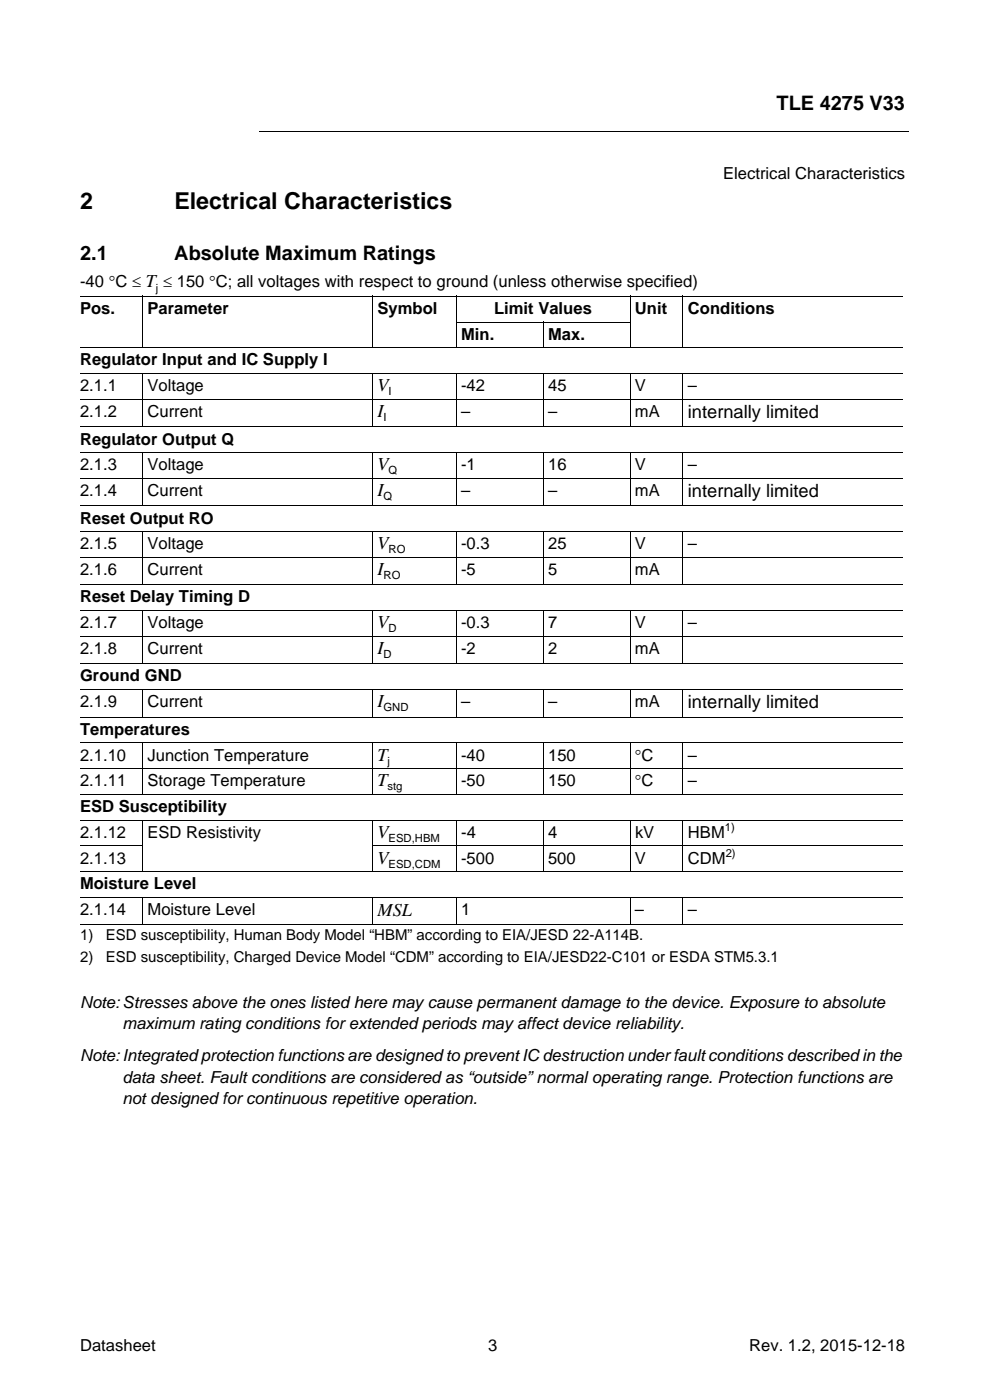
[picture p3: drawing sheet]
<svg xmlns="http://www.w3.org/2000/svg" width="210mm" height="297mm" viewBox="0 0 210 297" stroke-linecap="round" stroke-linejoin="round" font-family="sans-serif">
<defs><g id="words">
<g font-size="4.9">
<text x="17" y="44.3">2</text>
<text x="37" y="44.3">Electrical Characteristics</text>
</g>
<g font-size="4.2">
<text x="164.7" y="23.3">TLE 4275 V33</text>
<text x="17" y="55.1">2.1</text>
<text x="37" y="55.1">Absolute Maximum Ratings</text>
</g>
<g font-size="3.9">
<text x="80.1" y="83">V</text>
<text x="80.1" y="88.5">I</text>
<text x="145.9" y="88.7">internally limited</text>
<text x="80.1" y="99.8">V</text>
<text x="80.1" y="105.2">I</text>
<text x="145.9" y="105.5">internally limited</text>
<text x="80.1" y="116.5">V</text>
<text x="80.1" y="122">I</text>
<text x="80.1" y="133.3">V</text>
<text x="80.1" y="138.8">I</text>
<text x="80.1" y="150.1">I</text>
<text x="145.9" y="150.3">internally limited</text>
<text x="80.1" y="161.3">T</text>
<text x="80.1" y="166.8">T</text>
<text x="80.1" y="177.7">V</text>
<text x="80.1" y="183.2">V</text>
<text x="80.1" y="194.4">MSL</text>
</g>
<g font-size="3.5">
<text x="153.4" y="37.9">Electrical Characteristics</text>
<text x="17" y="61">-40 °C ≤ T ≤ 150 °C; all voltages with respect to ground (unless otherwise specified)</text>
<text x="17" y="66.6">Pos.</text>
<text x="31.3" y="66.6">Parameter</text>
<text x="80.1" y="66.6">Symbol</text>
<text x="104.8" y="66.6">Limit Values</text>
<text x="134.7" y="66.6">Unit</text>
<text x="145.9" y="66.6">Conditions</text>
<text x="17" y="77.5">Regulator Input and IC Supply I</text>
<text x="97.8" y="72.1">Min.</text>
<text x="116.2" y="72.1">Max.</text>
<text x="17" y="83">2.1.1</text>
<text x="31.3" y="83">Voltage</text>
<text x="97.8" y="83">-42</text>
<text x="116.2" y="83">45</text>
<text x="134.7" y="83">V</text>
<text x="145.9" y="83">–</text>
<text x="17" y="88.5">2.1.2</text>
<text x="31.3" y="88.5">Current</text>
<text x="97.8" y="88.5">–</text>
<text x="116.2" y="88.5">–</text>
<text x="134.7" y="88.5">mA</text>
<text x="17" y="94.3">Regulator Output Q</text>
<text x="17" y="99.8">2.1.3</text>
<text x="31.3" y="99.8">Voltage</text>
<text x="97.8" y="99.8">-1</text>
<text x="116.2" y="99.8">16</text>
<text x="134.7" y="99.8">V</text>
<text x="145.9" y="99.8">–</text>
<text x="17" y="105.2">2.1.4</text>
<text x="31.3" y="105.2">Current</text>
<text x="97.8" y="105.2">–</text>
<text x="116.2" y="105.2">–</text>
<text x="134.7" y="105.2">mA</text>
<text x="17" y="111.1">Reset Output RO</text>
<text x="17" y="116.5">2.1.5</text>
<text x="31.3" y="116.5">Voltage</text>
<text x="97.8" y="116.5">-0.3</text>
<text x="116.2" y="116.5">25</text>
<text x="134.7" y="116.5">V</text>
<text x="145.9" y="116.5">–</text>
<text x="17" y="122">2.1.6</text>
<text x="31.3" y="122">Current</text>
<text x="97.8" y="122">-5</text>
<text x="116.2" y="122">5</text>
<text x="134.7" y="122">mA</text>
<text x="17" y="127.8">Reset Delay Timing D</text>
<text x="17" y="133.3">2.1.7</text>
<text x="31.3" y="133.3">Voltage</text>
<text x="97.8" y="133.3">-0.3</text>
<text x="116.2" y="133.3">7</text>
<text x="134.7" y="133.3">V</text>
<text x="145.9" y="133.3">–</text>
<text x="17" y="138.8">2.1.8</text>
<text x="31.3" y="138.8">Current</text>
<text x="97.8" y="138.8">-2</text>
<text x="116.2" y="138.8">2</text>
<text x="134.7" y="138.8">mA</text>
<text x="17" y="144.6">Ground GND</text>
<text x="17" y="155.9">Temperatures</text>
<text x="17" y="150.1">2.1.9</text>
<text x="31.3" y="150.1">Current</text>
<text x="97.8" y="150.1">–</text>
<text x="116.2" y="150.1">–</text>
<text x="134.7" y="150.1">mA</text>
<text x="17" y="161.3">2.1.10</text>
<text x="31.3" y="161.3">Junction Temperature</text>
<text x="97.8" y="161.3">-40</text>
<text x="116.2" y="161.3">150</text>
<text x="134.7" y="161.3">°C</text>
<text x="145.9" y="161.3">–</text>
<text x="17" y="166.8">2.1.11</text>
<text x="31.3" y="166.8">Storage Temperature</text>
<text x="97.8" y="166.8">-50</text>
<text x="116.2" y="166.8">150</text>
<text x="134.7" y="166.8">°C</text>
<text x="145.9" y="166.8">–</text>
<text x="17" y="172.3">ESD Susceptibility</text>
<text x="17" y="177.7">2.1.12</text>
<text x="31.3" y="177.7">ESD Resistivity</text>
<text x="97.8" y="177.7">-4</text>
<text x="116.3" y="177.7">4</text>
<text x="134.7" y="177.7">kV</text>
<text x="145.9" y="177.7">HBM</text>
<text x="17" y="183.2">2.1.13</text>
<text x="97.8" y="183.2">-500</text>
<text x="116.2" y="183.2">500</text>
<text x="134.7" y="183.2">V</text>
<text x="145.9" y="183.2">CDM</text>
<text x="17" y="188.7">Moisture Level</text>
<text x="17" y="194.1">2.1.14</text>
<text x="31.3" y="194.1">Moisture Level</text>
<text x="97.8" y="194.1">1</text>
<text x="134.7" y="194.1">–</text>
<text x="145.9" y="194.1">–</text>
<text x="17" y="213.8">Note:Stresses above the ones listed here may cause permanent damage to the device. Exposure to absolute</text>
<text x="26" y="218.4">maximum rating conditions for extended periods may affect device reliability.</text>
<text x="17" y="225.1">Note:Integrated protection functions are designed to prevent IC destruction under fault conditions described in the</text>
<text x="26" y="229.7">data sheet. Fault conditions are considered as “outside” normal operating range. Protection functions are</text>
<text x="26" y="234.3">not designed for continuous repetitive operation.</text>
<text x="17" y="286.5">Datasheet</text>
<text x="103.5" y="286.5">3</text>
<text x="158.9" y="286.5">Rev. 1.2, 2015-12-18</text>
</g>
<g font-size="3.2">
<text x="17" y="199.5">1)</text>
<text x="22.5" y="199.5">ESD susceptibility, Human Body Model “HBM” according to EIA/JESD 22-A114B.</text>
<text x="17" y="204">2)</text>
<text x="22.5" y="204">ESD susceptibility, Charged Device Model “CDM” according to EIA/JESD22-C101 or ESDA STM5.3.1</text>
</g>
<g font-size="2.4">
<text x="33.1" y="61.9">j</text>
<text x="82.4" y="83.9">I</text>
<text x="81.3" y="89.4">I</text>
<text x="82.4" y="100.7">Q</text>
<text x="81.3" y="106.1">Q</text>
<text x="82.4" y="117.4">RO</text>
<text x="81.3" y="122.9">RO</text>
<text x="82.4" y="134.2">D</text>
<text x="81.3" y="139.6">D</text>
<text x="81.3" y="150.9">GND</text>
<text x="82.2" y="162.2">j</text>
<text x="82.2" y="167.7">stg</text>
<text x="82.4" y="178.6">ESD,HBM</text>
<text x="153.7" y="176.3">1)</text>
<text x="82.4" y="184.1">ESD,CDM</text>
<text x="153.9" y="181.8">2)</text>
</g>
</g></defs>
<path d="M55 27.9v.1z" fill="#000"/>
<path d="M55 28h137.9" fill="none" stroke="#000" stroke-width=".21"/>
<path d="M18 29h46v5h-46z" fill="#fff"/>
<g fill="none" stroke="#000" stroke-width=".21">
<path d="M17 62.9h174.5M17 73.8h174.5M17 79.3h174.5M30.2 62.8v11M30.2 79.2v11.4M79 62.8v11M79 79.2v11.4M96.7 68.3h37M96.8 62.8v11M96.8 79.2v11.4M115.2 68.3v5.5M115.2 79.2v11.4"/>
<path d="M133.6 62.8v11M133.6 79.2v11.4M144.9 62.8v11M144.9 79.2v11.4M17 84.7h174.5M17 90.5h174.5M17 96h174.5M30.2 96v11.4M79 96v11.4M96.8 96v11.4M115.2 96v11.4M133.6 96v11.4"/>
<path d="M144.9 96v11.4M17 101.5h174.5M17 107.3h174.5M17 112.8h174.5M17 118.3h174.5M30.2 112.7v11.4M79 112.7v11.4M96.8 112.7v11.4M115.2 112.7v11.4M133.6 112.7v11.4M144.9 112.7v11.4M17 124.1h174.5"/>
<path d="M17 129.5h174.5M17 135h174.5M30.2 129.5v11.4M79 129.5v11.4M96.8 129.5v11.4M115.2 129.5v11.4M133.6 129.5v11.4M144.9 129.5v11.4M17 140.8h174.5M17 146.3h174.5M17 152.1h174.5M17 157.6h174.5"/>
<path d="M30.2 146.2v5.9M30.2 157.5v11.1M79 146.2v5.9M79 157.5v11.1M96.8 146.2v5.9M96.8 157.5v11.1M115.2 146.2v5.9M115.2 157.5v11.1M133.6 146.2v5.9M133.6 157.5v11.1M144.9 146.2v5.9M144.9 157.5v11.1"/>
<path d="M17 163h174.5M17 168.5h174.5M17 174h174.5M17 179.4h13.3M30.2 173.9v11.1M78.9 179.4h112.6M79 173.9v11.1M96.8 173.9v11.1M115.2 173.9v11.1M133.6 173.9v11.1M144.9 173.9v11.1M17 184.9h174.5"/>
<path d="M17 190.4h174.5M17 196.2h174.5M30.2 190.3v6M79 190.3v6M96.8 190.3v6M133.6 190.3v6M144.9 190.3v6"/>
</g>
<use href="#words"/>
</svg>
